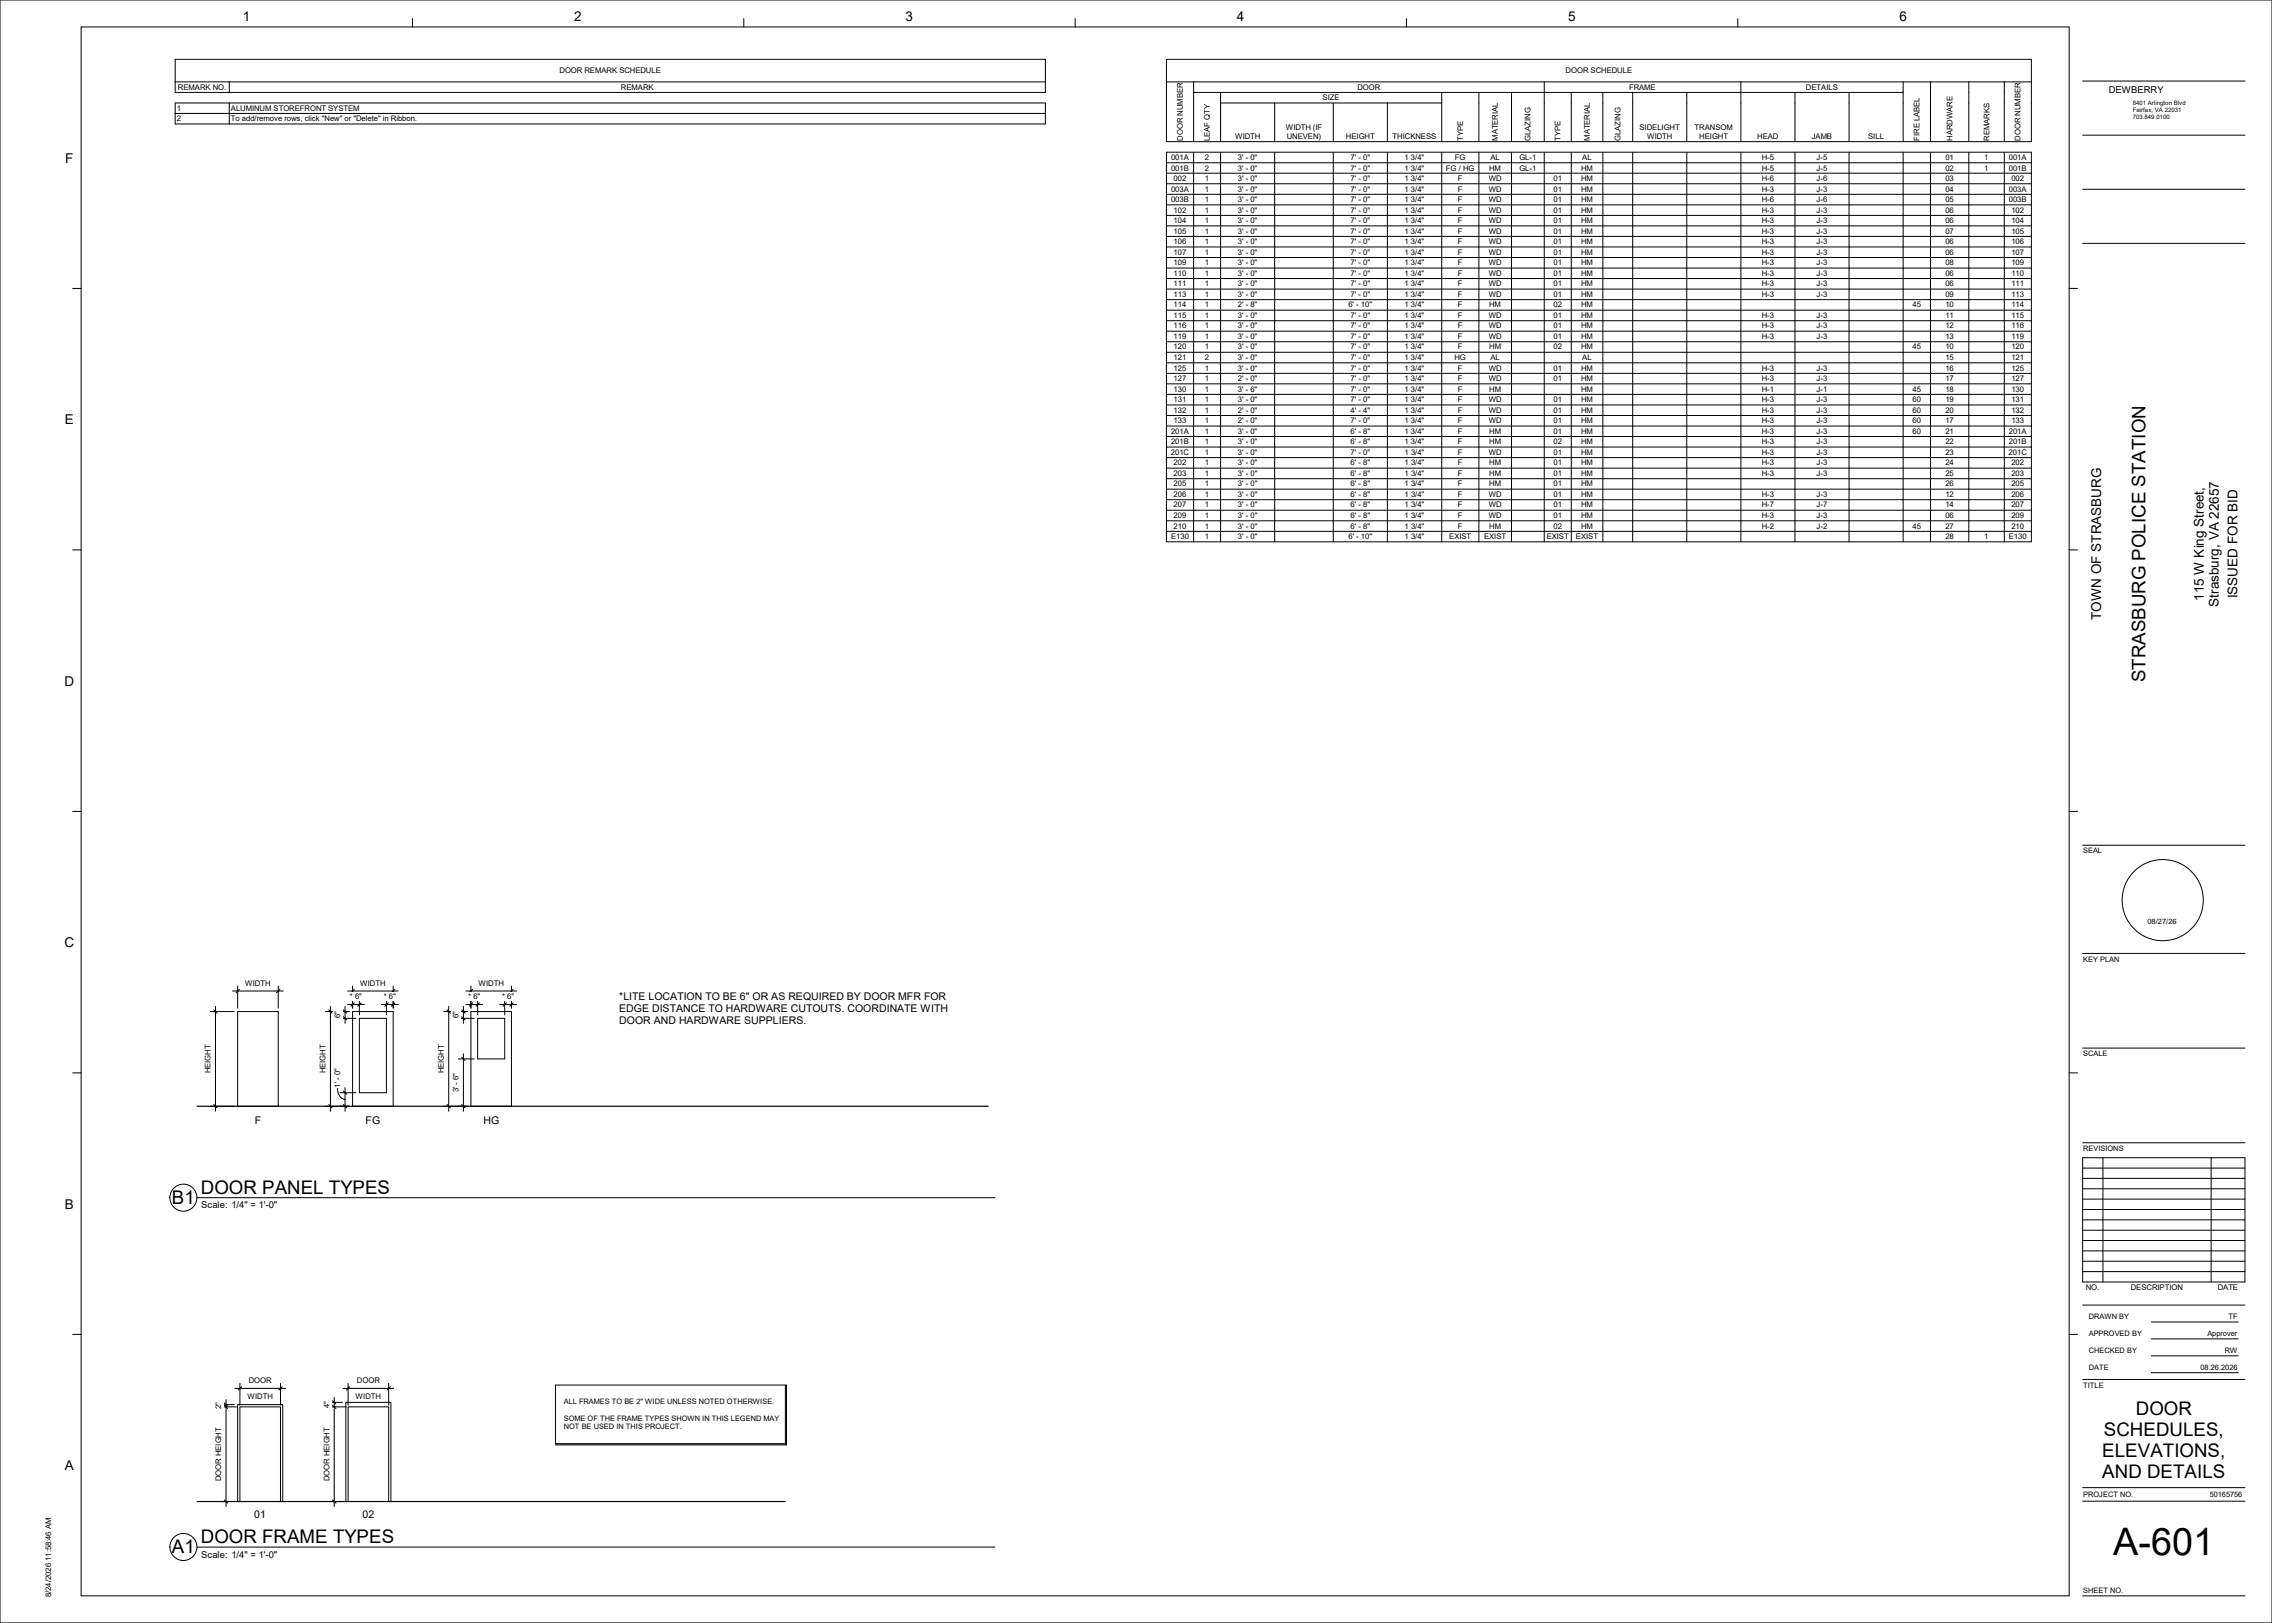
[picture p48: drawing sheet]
<svg xmlns="http://www.w3.org/2000/svg" width="1067mm" height="762mm" viewBox="0 0 1067 762" stroke-linecap="round" stroke-linejoin="round" font-family="sans-serif">
<defs><g id="words">
<text font-size="17.8" x="992" y="730">A-601</text>
<g font-size="8.8">
<text x="1007" y="320" transform="rotate(-90 1007 320)">STRASBURG POLICE STATION</text>
<text x="94" y="560">DOOR PANEL TYPES</text>
<text x="81" y="565">B1</text>
<text x="1003" y="664">DOOR</text>
<text x="988" y="674">SCHEDULES,</text>
<text x="987" y="684">ELEVATIONS,</text>
<text x="987" y="694">AND DETAILS</text>
<text x="94" y="724">DOOR FRAME TYPES</text>
<text x="81" y="729">A1</text>
</g>
<g font-size="6.3">
<text x="114" y="10">1</text>
<text x="270" y="10">2</text>
<text x="425" y="10">3</text>
<text x="581" y="10">4</text>
<text x="736" y="10">5</text>
<text x="892" y="10">6</text>
<text x="31" y="76">F</text>
<text x="30" y="199">E</text>
<text x="1051" y="281" transform="rotate(-90 1051 281)">ISSUED FOR BID</text>
<text x="1035" y="282" transform="rotate(-90 1035 282)">115 W King Street,</text>
<text x="1042" y="285" transform="rotate(-90 1042 285)">Strasburg, VA 22657</text>
<text x="987" y="291" transform="rotate(-90 987 291)">TOWN OF STRASBURG</text>
<text x="30" y="322">D</text>
<text x="30" y="445">C</text>
<text x="30" y="567">B</text>
<text x="30" y="690">A</text>
</g>
<g font-size="5">
<text x="291" y="470">*LITE LOCATION TO BE 6&quot; OR AS REQUIRED BY DOOR MFR FOR</text>
<text x="291" y="475">EDGE DISTANCE TO HARDWARE CUTOUTS. COORDINATE WITH</text>
<text x="291" y="481">DOOR AND HARDWARE SUPPLIERS.</text>
<text x="120" y="528">F</text>
<text x="172" y="528">FG</text>
<text x="227" y="528">HG</text>
<text x="119" y="713">01</text>
<text x="170" y="713">02</text>
</g>
<g font-size="4.4">
<text x="990" y="44">DEWBERRY</text>
<text x="95" y="567">Scale:</text>
<text x="109" y="567">1/4&quot; = 1'-0&quot;</text>
<text x="95" y="731">Scale:</text>
<text x="109" y="731">1/4&quot; = 1'-0&quot;</text>
</g>
<g font-size="3.6">
<text x="263" y="34">DOOR REMARK SCHEDULE</text>
<text x="735" y="34">DOOR SCHEDULE</text>
<text x="84" y="42">REMARK NO.</text>
<text x="292" y="42">REMARK</text>
<text x="621" y="47">SIZE</text>
<text x="637" y="42">DOOR</text>
<text x="765" y="42">FRAME</text>
<text x="848" y="42">DETAILS</text>
<text x="83" y="52">1</text>
<text x="108" y="52">ALUMINUM STOREFRONT SYSTEM</text>
<text x="83" y="57">2</text>
<text x="108" y="57">To add/remove rows, click &quot;New&quot; or &quot;Delete&quot; in Ribbon.</text>
<text x="580" y="65">WIDTH</text>
<text x="604" y="61">WIDTH (IF</text>
<text x="604" y="65">UNEVEN)</text>
<text x="632" y="65">HEIGHT</text>
<text x="654" y="65">THICKNESS</text>
<text x="770" y="61">SIDELIGHT</text>
<text x="773" y="65">WIDTH</text>
<text x="796" y="61">TRANSOM</text>
<text x="798" y="65">HEIGHT</text>
<text x="825" y="65">HEAD</text>
<text x="851" y="65">JAMB</text>
<text x="877" y="65">SILL</text>
<text x="555" y="66" transform="rotate(-90 555 66)">DOOR NUMBER</text>
<text x="568" y="66" transform="rotate(-90 568 66)">LEAF QTY</text>
<text x="687" y="66" transform="rotate(-90 687 66)">TYPE</text>
<text x="703" y="66" transform="rotate(-90 703 66)">MATERIAL</text>
<text x="719" y="66" transform="rotate(-90 719 66)">GLAZING</text>
<text x="733" y="66" transform="rotate(-90 733 66)">TYPE</text>
<text x="746" y="66" transform="rotate(-90 746 66)">MATERIAL</text>
<text x="761" y="66" transform="rotate(-90 761 66)">GLAZING</text>
<text x="901" y="66" transform="rotate(-90 901 66)">FIRE LABEL</text>
<text x="917" y="66" transform="rotate(-90 917 66)">HARDWARE</text>
<text x="934" y="66" transform="rotate(-90 934 66)">REMARKS</text>
<text x="949" y="66" transform="rotate(-90 949 66)">DOOR NUMBER</text>
<text x="550" y="75">001A</text>
<text x="566" y="75">2</text>
<text x="581" y="75">3' - 0&quot;</text>
<text x="634" y="75">7' - 0&quot;</text>
<text x="660" y="75">1 3/4&quot;</text>
<text x="683" y="75">FG</text>
<text x="700" y="75">AL</text>
<text x="713" y="75">GL-1</text>
<text x="743" y="75">AL</text>
<text x="827" y="75">H-5</text>
<text x="853" y="75">J-5</text>
<text x="913" y="75">01</text>
<text x="932" y="75">1</text>
<text x="943" y="75">001A</text>
<text x="550" y="80">001B</text>
<text x="566" y="80">2</text>
<text x="581" y="80">3' - 0&quot;</text>
<text x="634" y="80">7' - 0&quot;</text>
<text x="660" y="80">1 3/4&quot;</text>
<text x="679" y="80">FG / HG</text>
<text x="699" y="80">HM</text>
<text x="713" y="80">GL-1</text>
<text x="742" y="80">HM</text>
<text x="827" y="80">H-5</text>
<text x="853" y="80">J-5</text>
<text x="913" y="80">02</text>
<text x="932" y="80">1</text>
<text x="943" y="80">001B</text>
<text x="550" y="90">003A</text>
<text x="551" y="85">002</text>
<text x="566" y="85">1</text>
<text x="566" y="90">1</text>
<text x="581" y="85">3' - 0&quot;</text>
<text x="581" y="90">3' - 0&quot;</text>
<text x="634" y="85">7' - 0&quot;</text>
<text x="634" y="90">7' - 0&quot;</text>
<text x="660" y="85">1 3/4&quot;</text>
<text x="660" y="90">1 3/4&quot;</text>
<text x="685" y="85">F</text>
<text x="685" y="90">F</text>
<text x="699" y="90">WD</text>
<text x="699" y="85">WD</text>
<text x="729" y="85">01</text>
<text x="729" y="90">01</text>
<text x="742" y="85">HM</text>
<text x="742" y="90">HM</text>
<text x="827" y="85">H-6</text>
<text x="827" y="90">H-3</text>
<text x="853" y="85">J-6</text>
<text x="853" y="90">J-3</text>
<text x="913" y="85">03</text>
<text x="913" y="90">04</text>
<text x="943" y="90">003A</text>
<text x="944" y="85">002</text>
<text x="550" y="95">003B</text>
<text x="566" y="95">1</text>
<text x="581" y="95">3' - 0&quot;</text>
<text x="634" y="95">7' - 0&quot;</text>
<text x="660" y="95">1 3/4&quot;</text>
<text x="685" y="95">F</text>
<text x="699" y="95">WD</text>
<text x="729" y="95">01</text>
<text x="742" y="95">HM</text>
<text x="827" y="95">H-6</text>
<text x="853" y="95">J-6</text>
<text x="913" y="95">05</text>
<text x="943" y="95">003B</text>
<text x="551" y="100">102</text>
<text x="566" y="100">1</text>
<text x="581" y="100">3' - 0&quot;</text>
<text x="634" y="100">7' - 0&quot;</text>
<text x="660" y="100">1 3/4&quot;</text>
<text x="685" y="100">F</text>
<text x="699" y="100">WD</text>
<text x="729" y="100">01</text>
<text x="742" y="100">HM</text>
<text x="827" y="100">H-3</text>
<text x="853" y="100">J-3</text>
<text x="913" y="100">06</text>
<text x="944" y="100">102</text>
<text x="551" y="105">104</text>
<text x="566" y="105">1</text>
<text x="581" y="105">3' - 0&quot;</text>
<text x="634" y="105">7' - 0&quot;</text>
<text x="660" y="105">1 3/4&quot;</text>
<text x="685" y="105">F</text>
<text x="699" y="105">WD</text>
<text x="729" y="105">01</text>
<text x="742" y="105">HM</text>
<text x="827" y="105">H-3</text>
<text x="853" y="105">J-3</text>
<text x="913" y="105">06</text>
<text x="944" y="105">104</text>
<text x="551" y="110">105</text>
<text x="566" y="110">1</text>
<text x="581" y="110">3' - 0&quot;</text>
<text x="634" y="110">7' - 0&quot;</text>
<text x="660" y="110">1 3/4&quot;</text>
<text x="685" y="110">F</text>
<text x="699" y="110">WD</text>
<text x="729" y="110">01</text>
<text x="742" y="110">HM</text>
<text x="827" y="110">H-3</text>
<text x="853" y="110">J-3</text>
<text x="913" y="110">07</text>
<text x="944" y="110">105</text>
<text x="551" y="115">106</text>
<text x="551" y="120">107</text>
<text x="566" y="115">1</text>
<text x="566" y="120">1</text>
<text x="581" y="115">3' - 0&quot;</text>
<text x="581" y="120">3' - 0&quot;</text>
<text x="634" y="115">7' - 0&quot;</text>
<text x="634" y="120">7' - 0&quot;</text>
<text x="660" y="115">1 3/4&quot;</text>
<text x="660" y="120">1 3/4&quot;</text>
<text x="685" y="115">F</text>
<text x="685" y="120">F</text>
<text x="699" y="115">WD</text>
<text x="699" y="120">WD</text>
<text x="729" y="115">01</text>
<text x="729" y="120">01</text>
<text x="742" y="115">HM</text>
<text x="742" y="120">HM</text>
<text x="827" y="115">H-3</text>
<text x="827" y="120">H-3</text>
<text x="853" y="115">J-3</text>
<text x="853" y="120">J-3</text>
<text x="913" y="115">06</text>
<text x="913" y="120">06</text>
<text x="944" y="115">106</text>
<text x="944" y="120">107</text>
<text x="551" y="125">109</text>
<text x="566" y="125">1</text>
<text x="581" y="125">3' - 0&quot;</text>
<text x="634" y="125">7' - 0&quot;</text>
<text x="660" y="125">1 3/4&quot;</text>
<text x="685" y="125">F</text>
<text x="699" y="125">WD</text>
<text x="729" y="125">01</text>
<text x="742" y="125">HM</text>
<text x="827" y="125">H-3</text>
<text x="853" y="125">J-3</text>
<text x="913" y="125">08</text>
<text x="944" y="125">109</text>
<text x="551" y="129">110</text>
<text x="566" y="129">1</text>
<text x="581" y="129">3' - 0&quot;</text>
<text x="634" y="129">7' - 0&quot;</text>
<text x="660" y="129">1 3/4&quot;</text>
<text x="685" y="129">F</text>
<text x="699" y="129">WD</text>
<text x="729" y="129">01</text>
<text x="742" y="129">HM</text>
<text x="827" y="129">H-3</text>
<text x="853" y="129">J-3</text>
<text x="913" y="129">06</text>
<text x="944" y="129">110</text>
<text x="551" y="134">111</text>
<text x="566" y="134">1</text>
<text x="581" y="134">3' - 0&quot;</text>
<text x="634" y="134">7' - 0&quot;</text>
<text x="660" y="134">1 3/4&quot;</text>
<text x="685" y="134">F</text>
<text x="699" y="134">WD</text>
<text x="729" y="134">01</text>
<text x="742" y="134">HM</text>
<text x="827" y="134">H-3</text>
<text x="853" y="134">J-3</text>
<text x="913" y="134">06</text>
<text x="944" y="134">111</text>
<text x="551" y="139">113</text>
<text x="566" y="139">1</text>
<text x="581" y="139">3' - 0&quot;</text>
<text x="634" y="139">7' - 0&quot;</text>
<text x="660" y="139">1 3/4&quot;</text>
<text x="685" y="139">F</text>
<text x="699" y="139">WD</text>
<text x="729" y="139">01</text>
<text x="742" y="139">HM</text>
<text x="827" y="139">H-3</text>
<text x="853" y="139">J-3</text>
<text x="913" y="139">09</text>
<text x="944" y="139">113</text>
<text x="551" y="149">115</text>
<text x="551" y="144">114</text>
<text x="566" y="149">1</text>
<text x="566" y="144">1</text>
<text x="581" y="149">3' - 0&quot;</text>
<text x="581" y="144">2' - 8&quot;</text>
<text x="633" y="144">6' - 10&quot;</text>
<text x="634" y="149">7' - 0&quot;</text>
<text x="660" y="149">1 3/4&quot;</text>
<text x="660" y="144">1 3/4&quot;</text>
<text x="685" y="149">F</text>
<text x="685" y="144">F</text>
<text x="699" y="149">WD</text>
<text x="699" y="144">HM</text>
<text x="729" y="144">02</text>
<text x="729" y="149">01</text>
<text x="742" y="144">HM</text>
<text x="742" y="149">HM</text>
<text x="827" y="149">H-3</text>
<text x="853" y="149">J-3</text>
<text x="898" y="144">45</text>
<text x="913" y="149">11</text>
<text x="913" y="144">10</text>
<text x="944" y="144">114</text>
<text x="944" y="149">115</text>
<text x="551" y="154">116</text>
<text x="566" y="154">1</text>
<text x="581" y="154">3' - 0&quot;</text>
<text x="634" y="154">7' - 0&quot;</text>
<text x="660" y="154">1 3/4&quot;</text>
<text x="685" y="154">F</text>
<text x="699" y="154">WD</text>
<text x="729" y="154">01</text>
<text x="742" y="154">HM</text>
<text x="827" y="154">H-3</text>
<text x="853" y="154">J-3</text>
<text x="913" y="154">12</text>
<text x="944" y="154">116</text>
<text x="551" y="159">119</text>
<text x="566" y="159">1</text>
<text x="581" y="159">3' - 0&quot;</text>
<text x="634" y="159">7' - 0&quot;</text>
<text x="660" y="159">1 3/4&quot;</text>
<text x="685" y="159">F</text>
<text x="699" y="159">WD</text>
<text x="729" y="159">01</text>
<text x="742" y="159">HM</text>
<text x="827" y="159">H-3</text>
<text x="853" y="159">J-3</text>
<text x="913" y="159">13</text>
<text x="944" y="159">119</text>
<text x="551" y="164">120</text>
<text x="566" y="164">1</text>
<text x="581" y="164">3' - 0&quot;</text>
<text x="634" y="164">7' - 0&quot;</text>
<text x="660" y="164">1 3/4&quot;</text>
<text x="685" y="164">F</text>
<text x="699" y="164">HM</text>
<text x="729" y="164">02</text>
<text x="742" y="164">HM</text>
<text x="898" y="164">45</text>
<text x="913" y="164">10</text>
<text x="944" y="164">120</text>
<text x="551" y="169">121</text>
<text x="551" y="174">125</text>
<text x="566" y="169">2</text>
<text x="566" y="174">1</text>
<text x="581" y="169">3' - 0&quot;</text>
<text x="581" y="174">3' - 0&quot;</text>
<text x="634" y="169">7' - 0&quot;</text>
<text x="634" y="174">7' - 0&quot;</text>
<text x="660" y="169">1 3/4&quot;</text>
<text x="660" y="174">1 3/4&quot;</text>
<text x="683" y="169">HG</text>
<text x="685" y="174">F</text>
<text x="699" y="174">WD</text>
<text x="700" y="169">AL</text>
<text x="729" y="174">01</text>
<text x="742" y="174">HM</text>
<text x="743" y="169">AL</text>
<text x="827" y="174">H-3</text>
<text x="853" y="174">J-3</text>
<text x="913" y="169">15</text>
<text x="913" y="174">16</text>
<text x="944" y="169">121</text>
<text x="944" y="174">125</text>
<text x="551" y="179">127</text>
<text x="566" y="179">1</text>
<text x="581" y="179">2' - 0&quot;</text>
<text x="634" y="179">7' - 0&quot;</text>
<text x="660" y="179">1 3/4&quot;</text>
<text x="685" y="179">F</text>
<text x="699" y="179">WD</text>
<text x="729" y="179">01</text>
<text x="742" y="179">HM</text>
<text x="827" y="179">H-3</text>
<text x="853" y="179">J-3</text>
<text x="913" y="179">17</text>
<text x="944" y="179">127</text>
<text x="551" y="184">130</text>
<text x="566" y="184">1</text>
<text x="581" y="184">3' - 6&quot;</text>
<text x="634" y="184">7' - 0&quot;</text>
<text x="660" y="184">1 3/4&quot;</text>
<text x="685" y="184">F</text>
<text x="699" y="184">HM</text>
<text x="742" y="184">HM</text>
<text x="827" y="184">H-1</text>
<text x="853" y="184">J-1</text>
<text x="898" y="184">45</text>
<text x="913" y="184">18</text>
<text x="944" y="184">130</text>
<text x="551" y="189">131</text>
<text x="566" y="189">1</text>
<text x="581" y="189">3' - 0&quot;</text>
<text x="634" y="189">7' - 0&quot;</text>
<text x="660" y="189">1 3/4&quot;</text>
<text x="685" y="189">F</text>
<text x="699" y="189">WD</text>
<text x="729" y="189">01</text>
<text x="742" y="189">HM</text>
<text x="827" y="189">H-3</text>
<text x="853" y="189">J-3</text>
<text x="898" y="189">60</text>
<text x="913" y="189">19</text>
<text x="944" y="189">131</text>
<text x="551" y="194">132</text>
<text x="566" y="194">1</text>
<text x="581" y="194">2' - 0&quot;</text>
<text x="634" y="194">4' - 4&quot;</text>
<text x="660" y="194">1 3/4&quot;</text>
<text x="685" y="194">F</text>
<text x="699" y="194">WD</text>
<text x="729" y="194">01</text>
<text x="742" y="194">HM</text>
<text x="827" y="194">H-3</text>
<text x="853" y="194">J-3</text>
<text x="898" y="194">60</text>
<text x="913" y="194">20</text>
<text x="944" y="194">132</text>
<text x="550" y="204">201A</text>
<text x="551" y="199">133</text>
<text x="566" y="199">1</text>
<text x="566" y="204">1</text>
<text x="581" y="199">2' - 0&quot;</text>
<text x="581" y="204">3' - 0&quot;</text>
<text x="634" y="204">6' - 8&quot;</text>
<text x="634" y="199">7' - 0&quot;</text>
<text x="660" y="204">1 3/4&quot;</text>
<text x="660" y="199">1 3/4&quot;</text>
<text x="685" y="204">F</text>
<text x="685" y="199">F</text>
<text x="699" y="199">WD</text>
<text x="699" y="204">HM</text>
<text x="729" y="199">01</text>
<text x="729" y="204">01</text>
<text x="742" y="199">HM</text>
<text x="742" y="204">HM</text>
<text x="827" y="199">H-3</text>
<text x="827" y="204">H-3</text>
<text x="853" y="199">J-3</text>
<text x="853" y="204">J-3</text>
<text x="898" y="199">60</text>
<text x="898" y="204">60</text>
<text x="913" y="199">17</text>
<text x="913" y="204">21</text>
<text x="943" y="204">201A</text>
<text x="944" y="199">133</text>
<text x="550" y="209">201B</text>
<text x="566" y="209">1</text>
<text x="581" y="209">3' - 0&quot;</text>
<text x="634" y="209">6' - 8&quot;</text>
<text x="660" y="209">1 3/4&quot;</text>
<text x="685" y="209">F</text>
<text x="699" y="209">HM</text>
<text x="729" y="209">02</text>
<text x="742" y="209">HM</text>
<text x="827" y="209">H-3</text>
<text x="853" y="209">J-3</text>
<text x="913" y="209">22</text>
<text x="943" y="209">201B</text>
<text x="550" y="214">201C</text>
<text x="566" y="214">1</text>
<text x="581" y="214">3' - 0&quot;</text>
<text x="634" y="214">7' - 0&quot;</text>
<text x="660" y="214">1 3/4&quot;</text>
<text x="685" y="214">F</text>
<text x="699" y="214">WD</text>
<text x="729" y="214">01</text>
<text x="742" y="214">HM</text>
<text x="827" y="214">H-3</text>
<text x="853" y="214">J-3</text>
<text x="913" y="214">23</text>
<text x="943" y="214">201C</text>
<text x="551" y="218">202</text>
<text x="566" y="218">1</text>
<text x="581" y="218">3' - 0&quot;</text>
<text x="634" y="218">6' - 8&quot;</text>
<text x="660" y="218">1 3/4&quot;</text>
<text x="685" y="218">F</text>
<text x="699" y="218">HM</text>
<text x="729" y="218">01</text>
<text x="742" y="218">HM</text>
<text x="827" y="218">H-3</text>
<text x="853" y="218">J-3</text>
<text x="913" y="218">24</text>
<text x="944" y="218">202</text>
<text x="551" y="223">203</text>
<text x="566" y="223">1</text>
<text x="581" y="223">3' - 0&quot;</text>
<text x="634" y="223">6' - 8&quot;</text>
<text x="660" y="223">1 3/4&quot;</text>
<text x="685" y="223">F</text>
<text x="699" y="223">HM</text>
<text x="729" y="223">01</text>
<text x="742" y="223">HM</text>
<text x="827" y="223">H-3</text>
<text x="853" y="223">J-3</text>
<text x="913" y="223">25</text>
<text x="944" y="223">203</text>
<text x="551" y="228">205</text>
<text x="551" y="233">206</text>
<text x="566" y="228">1</text>
<text x="566" y="233">1</text>
<text x="581" y="228">3' - 0&quot;</text>
<text x="581" y="233">3' - 0&quot;</text>
<text x="634" y="228">6' - 8&quot;</text>
<text x="634" y="233">6' - 8&quot;</text>
<text x="660" y="228">1 3/4&quot;</text>
<text x="660" y="233">1 3/4&quot;</text>
<text x="685" y="228">F</text>
<text x="685" y="233">F</text>
<text x="699" y="233">WD</text>
<text x="699" y="228">HM</text>
<text x="729" y="228">01</text>
<text x="729" y="233">01</text>
<text x="742" y="228">HM</text>
<text x="742" y="233">HM</text>
<text x="827" y="233">H-3</text>
<text x="853" y="233">J-3</text>
<text x="913" y="228">26</text>
<text x="913" y="233">12</text>
<text x="944" y="228">205</text>
<text x="944" y="233">206</text>
<text x="551" y="238">207</text>
<text x="566" y="238">1</text>
<text x="581" y="238">3' - 0&quot;</text>
<text x="634" y="238">6' - 8&quot;</text>
<text x="660" y="238">1 3/4&quot;</text>
<text x="685" y="238">F</text>
<text x="699" y="238">WD</text>
<text x="729" y="238">01</text>
<text x="742" y="238">HM</text>
<text x="827" y="238">H-7</text>
<text x="853" y="238">J-7</text>
<text x="913" y="238">14</text>
<text x="944" y="238">207</text>
<text x="551" y="243">209</text>
<text x="566" y="243">1</text>
<text x="581" y="243">3' - 0&quot;</text>
<text x="634" y="243">6' - 8&quot;</text>
<text x="660" y="243">1 3/4&quot;</text>
<text x="685" y="243">F</text>
<text x="699" y="243">WD</text>
<text x="729" y="243">01</text>
<text x="742" y="243">HM</text>
<text x="827" y="243">H-3</text>
<text x="853" y="243">J-3</text>
<text x="913" y="243">06</text>
<text x="944" y="243">209</text>
<text x="551" y="248">210</text>
<text x="566" y="248">1</text>
<text x="581" y="248">3' - 0&quot;</text>
<text x="634" y="248">6' - 8&quot;</text>
<text x="660" y="248">1 3/4&quot;</text>
<text x="685" y="248">F</text>
<text x="699" y="248">HM</text>
<text x="729" y="248">02</text>
<text x="742" y="248">HM</text>
<text x="827" y="248">H-2</text>
<text x="853" y="248">J-2</text>
<text x="898" y="248">45</text>
<text x="913" y="248">27</text>
<text x="944" y="248">210</text>
<text x="550" y="253">E130</text>
<text x="566" y="253">1</text>
<text x="581" y="253">3' - 0&quot;</text>
<text x="633" y="253">6' - 10&quot;</text>
<text x="660" y="253">1 3/4&quot;</text>
<text x="680" y="253">EXIST</text>
<text x="697" y="253">EXIST</text>
<text x="726" y="253">EXIST</text>
<text x="740" y="253">EXIST</text>
<text x="913" y="253">28</text>
<text x="932" y="253">1</text>
<text x="943" y="253">E130</text>
<text x="115" y="463">WIDTH</text>
<text x="169" y="463">WIDTH</text>
<text x="225" y="463">WIDTH</text>
<text x="164" y="469">* 6&quot;</text>
<text x="180" y="469">* 6&quot;</text>
<text x="220" y="469">* 6&quot;</text>
<text x="236" y="469">* 6&quot;</text>
<text x="160" y="478" transform="rotate(-90 160 478)">6&quot;</text>
<text x="215" y="478" transform="rotate(-90 215 478)">6&quot;</text>
<text x="99" y="504" transform="rotate(-90 99 504)">HEIGHT</text>
<text x="153" y="504" transform="rotate(-90 153 504)">HEIGHT</text>
<text x="208" y="504" transform="rotate(-90 208 504)">HEIGHT</text>
<text x="160" y="511" transform="rotate(-90 160 511)">1' - 0&quot;</text>
<text x="215" y="513" transform="rotate(-90 215 513)">3' - 6&quot;</text>
<text x="979" y="605">NO.</text>
<text x="1001" y="605">DESCRIPTION</text>
<text x="1041" y="605">DATE</text>
<text x="117" y="649">DOOR</text>
<text x="168" y="649">DOOR</text>
<text x="116" y="657">WIDTH</text>
<text x="167" y="657">WIDTH</text>
<text x="104" y="662" transform="rotate(-90 104 662)">2&quot;</text>
<text x="155" y="661" transform="rotate(-90 155 661)">4&quot;</text>
<text x="104" y="695" transform="rotate(-90 104 695)">DOOR HEIGHT</text>
<text x="155" y="695" transform="rotate(-90 155 695)">DOOR HEIGHT</text>
<text x="24" y="750" transform="rotate(-90 24 750)">8/24/2026 11:58:46 AM</text>
</g>
<g font-size="3.5">
<text x="978" y="401">SEAL</text>
<text x="1008" y="434">08/27/26</text>
<text x="978" y="451">KEY PLAN</text>
<text x="978" y="496">SCALE</text>
<text x="978" y="540">REVISIONS</text>
<text x="981" y="619">DRAWN BY</text>
<text x="1046" y="619">TF</text>
<text x="981" y="627">APPROVED BY</text>
<text x="1036" y="627">Approver</text>
<text x="981" y="635">CHECKED BY</text>
<text x="1045" y="635">RW</text>
<text x="981" y="643">DATE</text>
<text x="1033" y="643">08.26.2026</text>
<text x="978" y="651">TITLE</text>
<text x="265" y="659">ALL FRAMES TO BE 2&quot; WIDE UNLESS NOTED OTHERWISE.</text>
<text x="265" y="667">SOME OF THE FRAME TYPES SHOWN IN THIS LEGEND MAY</text>
<text x="265" y="671">NOT BE USED IN THIS PROJECT.</text>
<text x="978" y="703">PROJECT NO.</text>
<text x="1038" y="703">50165756</text>
<text x="978" y="748">SHEET NO.</text>
</g>
<g font-size="2.8">
<text x="1001" y="49">8401 Arlington Blvd</text>
<text x="1001" y="53">Fairfax, VA 22031</text>
<text x="1001" y="56">703.849.0100</text>
</g>
</g></defs>
<path d="M93 519h371M369 650v28h-108M93 705h276" fill="none" stroke="#000" stroke-width=".55"/>
<g fill="none" stroke="#000" stroke-width=".47">
<path d="M99 475h11M100 474l2 2M101 473v49M112 475h19v44h-19zM166 475h19v44h-19zM169 478h12v35h-12zM221 475h19v44h-19zM224 478h13v19h-13zM99 519h11M100 519l2 1M112 659h21v46h-1v-44h-19v44h-1zM162 658h22v47h-2v-44h-19v44h-1z"/>
<path d="M261 650h108v28h-108z"/>
</g>
<path d="M96 490h4v14h-4z" fill="#fff"/>
<path d="M109 465h24M112 463v10M112 464l-1 2M131 463v10M131 464l-1 2" fill="none" stroke="#000" stroke-width=".47"/>
<path d="M115 460h12v4h-12z" fill="#fff"/>
<path d="M153 475h11M154 474l2 2M155 473v49M153 519h11M154 519l2 1" fill="none" stroke="#000" stroke-width=".47"/>
<path d="M149 490h5v14h-5z" fill="#fff"/>
<path d="M163 465h24M166 463v10M166 464l-1 2M185 463v10M185 464l-1 2" fill="none" stroke="#000" stroke-width=".47"/>
<path d="M169 460h12v4h-12z" fill="#fff"/>
<path d="M158 511l1 3 1 2h2M160 519h4M160 513h7M161 519l2 1M161 512l2 2M162 511v11" fill="none" stroke="#000" stroke-width=".47"/>
<path d="M156 501h5v10h-5z" fill="#fff"/>
<path d="M160 475h4M160 478h7M161 474l2 2M161 477l2 2M162 473v7" fill="none" stroke="#000" stroke-width=".47"/>
<path d="M156 475h5v3h-5z" fill="#fff"/>
<path d="M179 472h8M181 469v8M182 471l-1 1M185 469v4M185 471l-1 1" fill="none" stroke="#000" stroke-width=".47"/>
<path d="M180 466h6v4h-6z" fill="#fff"/>
<path d="M163 472h8M166 469v4M166 471l-1 1M169 469v8M170 471l-2 1" fill="none" stroke="#000" stroke-width=".47"/>
<path d="M164 466h6v4h-6z" fill="#fff"/>
<path d="M208 475h12M210 474l1 2M211 473v49M208 519h12M210 519l1 1" fill="none" stroke="#000" stroke-width=".47"/>
<path d="M205 490h4v14h-4z" fill="#fff"/>
<path d="M219 465h24M221 463v10M222 464l-2 2M240 463v10M241 464l-2 2" fill="none" stroke="#000" stroke-width=".47"/>
<path d="M225 460h12v4h-12z" fill="#fff"/>
<path d="M215 497h8M217 496l1 2M218 495v27M215 519h5M217 519l1 1" fill="none" stroke="#000" stroke-width=".47"/>
<path d="M212 504h4v9h-4z" fill="#fff"/>
<path d="M215 475h5M215 478h8M217 474l1 2M217 477l1 2M218 473v7" fill="none" stroke="#000" stroke-width=".47"/>
<path d="M212 475h4v3h-4z" fill="#fff"/>
<path d="M235 472h8M237 469v8M238 471l-2 1M240 469v4M241 471l-2 1" fill="none" stroke="#000" stroke-width=".47"/>
<path d="M236 466h5v4h-5z" fill="#fff"/>
<path d="M219 472h8M221 469v4M222 471l-2 1M224 469v8M225 471l-1 1" fill="none" stroke="#000" stroke-width=".47"/>
<path d="M220 466h6v4h-6z" fill="#fff"/>
<path d="M104 659h6M105 660l2 1M105 659l2 1M106 657v50M104 661h7M104 705h6M105 704l2 2" fill="none" stroke="#000" stroke-width=".47"/>
<g fill="#fff">
<path d="M100 658h5v4h-5z"/>
<path d="M100 670h5v25h-5z"/>
</g>
<path d="M110 652h24M113 649v11M113 651l-1 2M132 649v11M133 651l-2 2" fill="none" stroke="#000" stroke-width=".47"/>
<g fill="#fff">
<path d="M116 653h12v4h-12z"/>
<path d="M117 646h11v4h-11z"/>
</g>
<path d="M155 658h6M156 660l2 1M156 658l2 1M157 656v51M155 661h8M155 705h6M156 704l2 2" fill="none" stroke="#000" stroke-width=".47"/>
<g fill="#fff">
<path d="M151 658h5v3h-5z"/>
<path d="M151 670h5v25h-5z"/>
</g>
<path d="M161 652h24M163 649v11M164 651l-1 2M182 649v11M183 651l-1 2" fill="none" stroke="#000" stroke-width=".47"/>
<g fill="#fff">
<path d="M167 653h12v4h-12z"/>
<path d="M168 646h10v4h-10z"/>
</g>
<g fill="none" stroke="#000" stroke-width=".47">
<path d="M0 0h1067v762h-1067zM194 9v4M349 9v4M505 9v4M660 9v4M816 9v4M978 38h76M978 63h76M978 89h76M978 114h76M34 135h4M972 135h3"/>
<path d="M34 258h4M972 258h3M34 381h4M972 381h3M978 397h76M978 448h76M978 492h76M34 504h4M972 504h3M978 537h76M978 548h76M978 553h76"/>
<path d="M978 558h76M978 544h76v58h-76zM987 544v58M1038 544v58M978 563h76M978 568h76M978 573h76M978 578h76M978 582h76M978 587h76M978 592h76M978 597h76"/>
<path d="M978 613h76M34 626h4M972 626h3M1010 621h41M1010 629h41M1010 637h41M978 648h76M1010 644h41M978 698h76M978 705h76M38 749v-736h934v736h-934M978 749h76"/>
<circle cx="1015" cy="423" r="19"/>
</g>
<g fill="#fff">
<path d="M892 4h3v7h-3z"/>
<path d="M30 684h5v8h-5z"/>
<path d="M736 4h4v7h-4z"/>
<path d="M581 4h3v7h-3z"/>
<path d="M425 4h4v7h-4z"/>
<path d="M270 4h3v7h-3z"/>
<path d="M114 4h4v7h-4z"/>
<path d="M30 562h5v7h-5z"/>
<path d="M30 439h5v7h-5z"/>
<path d="M30 316h5v7h-5z"/>
<path d="M30 193h5v7h-5z"/>
<path d="M31 71h4v7h-4z"/>
</g>
<circle cx="86" cy="562" r="6" fill="none" stroke="#000" stroke-width=".47"/>
<path d="M95 563h12v5h-12z" fill="#fff"/>
<g fill="none" stroke="#000" stroke-width=".47">
<path d="M93 562h374"/>
<circle cx="86" cy="726" r="6"/>
</g>
<path d="M95 727h12v5h-12z" fill="#fff"/>
<g fill="none" stroke="#000" stroke-width=".47">
<path d="M82 28h409v15h-409zM82 38h409M108 38v5M548 28h406v39h-406zM548 38h406M560 38v29M725 38v29M817 38v29M894 38v29M906 38v29M924 38v29M941 38v29"/>
<path d="M82 48h409v10h-409zM82 53h409M108 48v10M560 43h334M573 48h104M573 43v24M599 48v19M626 48v19M651 48v19M677 43v24M694 43v24M710 43v24"/>
<path d="M738 43v24M753 43v24M767 43v24M792 43v24M843 43v24M868 43v24M548 71h406v183h-406zM548 76h406M560 71v183M573 71v183M599 71v183M626 71v183"/>
<path d="M651 71v183M677 71v183M694 71v183M710 71v183M725 71v183M738 71v183M753 71v183M767 71v183M792 71v183M817 71v183M843 71v183M868 71v183"/>
<path d="M894 71v183M906 71v183M924 71v183M941 71v183M548 96h406M548 91h406M548 86h406M548 81h406M548 116h406M548 111h406M548 106h406M548 101h406"/>
<path d="M548 136h406M548 131h406M548 126h406M548 121h406M548 155h406M548 151h406M548 146h406M548 141h406M548 175h406M548 170h406M548 165h406M548 160h406"/>
<path d="M548 195h406M548 190h406M548 185h406M548 180h406M548 220h406M548 215h406M548 210h406M548 205h406M548 200h406M548 240h406M548 235h406M548 230h406"/>
<path d="M548 225h406M548 249h406M548 245h406M93 726h374"/>
</g>
<use href="#words"/>
</svg>
